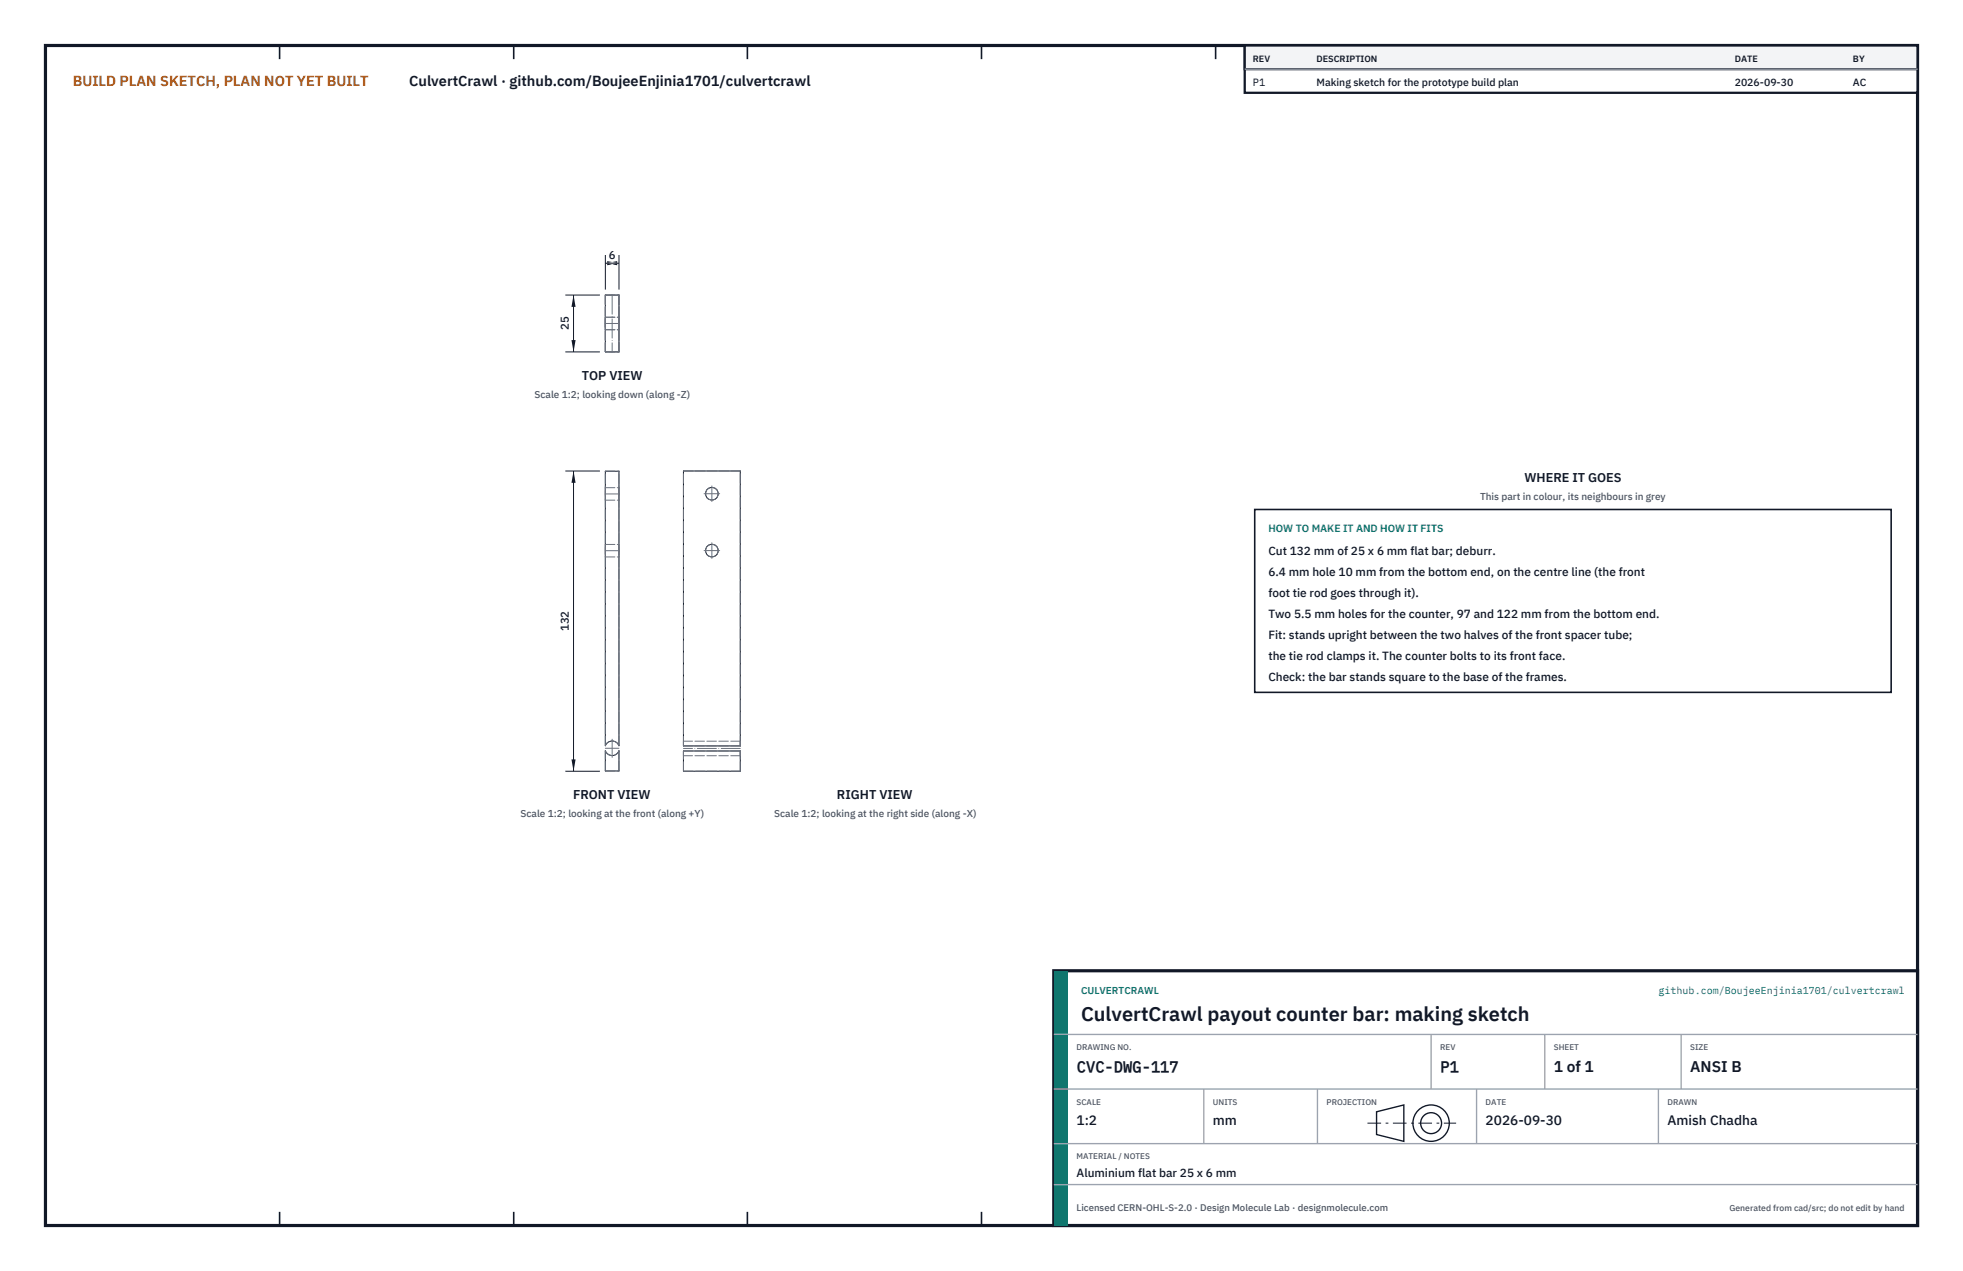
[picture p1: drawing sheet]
<svg xmlns="http://www.w3.org/2000/svg" width="432mm" height="279mm" viewBox="0 0 432 279" stroke-linecap="round" stroke-linejoin="round" font-family="sans-serif">
<defs><g id="words">
<text font-size="4.4" fill="#111827" x="237.8" y="224.4">CulvertCrawl payout counter bar: making sketch</text>
<g font-size="3.4" fill="#111827">
<text x="236.8" y="235.6">CVC-DWG-117</text>
<text x="316.8" y="235.6">P1</text>
<text x="341.8" y="235.6">1 of 1</text>
<text x="371.8" y="235.6">ANSI B</text>
</g>
<text font-size="3.2" fill="#b45309" x="16" y="19">BUILD PLAN SKETCH, PLAN NOT YET BUILT</text>
<text font-size="3.2" fill="#111827" x="90" y="19">CulvertCrawl · github.com/BoujeeEnjinia1701/culvertcrawl</text>
<g font-size="3" fill="#111827">
<text x="236.8" y="247.2">1:2</text>
<text x="266.8" y="247.2">mm</text>
<text x="326.8" y="247.2">2026-09-30</text>
<text x="366.8" y="247.2">Amish Chadha</text>
</g>
<g font-size="2.8" fill="#111827">
<text x="128" y="83.4">TOP VIEW</text>
<text x="335.3" y="106">WHERE IT GOES</text>
<text x="126" y="175.6">FRONT VIEW</text>
<text x="184.1" y="175.6">RIGHT VIEW</text>
</g>
<g font-size="2.6" fill="#111827">
<text x="279" y="122">Cut 132 mm of 25 x 6 mm flat bar; deburr.</text>
<text x="279" y="126.6">6.4 mm hole 10 mm from the bottom end, on the centre line (the front</text>
<text x="279" y="131.2">foot tie rod goes through it).</text>
<text x="279" y="135.8">Two 5.5 mm holes for the counter, 97 and 122 mm from the bottom end.</text>
<text x="279" y="140.4">Fit: stands upright between the two halves of the front spacer tube;</text>
<text x="279" y="145">the tie rod clamps it. The counter bolts to its front face.</text>
<text x="279" y="149.6">Check: the bar stands square to the base of the frames.</text>
<text x="236.8" y="258.8">Aluminium flat bar 25 x 6 mm</text>
</g>
<g font-size="2.5" fill="#111827">
<text x="133.9" y="56.9">6</text>
<text x="125.2" y="72.6" transform="rotate(-90 125.2 72.6)">25</text>
<text x="125.2" y="138.8" transform="rotate(-90 125.2 138.8)">132</text>
</g>
<g font-size="2.3" fill="#111827">
<text x="275.6" y="18.8">P1</text>
<text x="289.6" y="18.8">Making sketch for the prototype build plan</text>
<text x="381.6" y="18.8">2026-09-30</text>
<text x="407.6" y="18.8">AC</text>
</g>
<text font-size="2.3" fill="#0f766e" x="279" y="117">HOW TO MAKE IT AND HOW IT FITS</text>
<g font-size="2.2" fill="#4b5563">
<text x="117.6" y="87.5">Scale 1:2; looking down (along -Z)</text>
<text x="325.6" y="110">This part in colour, its neighbours in grey</text>
<text x="114.5" y="179.6">Scale 1:2; looking at the front (along +Y)</text>
<text x="170.3" y="179.6">Scale 1:2; looking at the right side (along -X)</text>
</g>
<g font-size="2.2" fill="#0f766e">
<text x="237.8" y="218.4">CULVERTCRAWL</text>
<text x="364.9" y="218.4">github.com/BoujeeEnjinia1701/culvertcrawl</text>
</g>
<text font-size="2.1" fill="#4b5563" x="236.8" y="266.2">Licensed CERN-OHL-S-2.0 · Design Molecule Lab · designmolecule.com</text>
<g font-size="2" fill="#111827">
<text x="275.6" y="13.6">REV</text>
<text x="289.6" y="13.6">DESCRIPTION</text>
<text x="381.6" y="13.6">DATE</text>
<text x="407.6" y="13.6">BY</text>
</g>
<text font-size="1.9" fill="#4b5563" x="380.4" y="266.2">Generated from cad/src; do not edit by hand</text>
<g font-size="1.8" fill="#4b5563">
<text x="236.8" y="230.8">DRAWING NO.</text>
<text x="316.8" y="230.8">REV</text>
<text x="341.8" y="230.8">SHEET</text>
<text x="371.8" y="230.8">SIZE</text>
<text x="236.8" y="242.8">SCALE</text>
<text x="266.8" y="242.8">UNITS</text>
<text x="291.8" y="242.8">PROJECTION</text>
<text x="326.8" y="242.8">DATE</text>
<text x="366.8" y="242.8">DRAWN</text>
<text x="236.8" y="254.8">MATERIAL / NOTES</text>
</g>
</g></defs>
<path d="M10 10h411.8v259.4h-411.8z" fill="none" stroke="#111827" stroke-width=".7" stroke-linecap="butt"/>
<g fill="none" stroke="#111827" stroke-width=".35">
<path d="M61.5 10v3M113 10v3M164.4 10v3M215.9 10v3M267.4 10v3M318.9 10v3M370.3 10v3M61.5 266.4v3M113 266.4v3M164.4 266.4v3M215.9 266.4v3M267.4 266.4v3"/>
<path d="M318.9 266.4v3M370.3 266.4v3"/>
</g>
<g fill="none" stroke="#111727" stroke-width=".22">
<path d="M133.2 64.9h3v12.5h-3zM133.2 103.6h3v60.3a1.6 1.6 0 0 0-1.5-1 1.6 1.6 0 0 0-1.5 1zM150.3 103.5h12.5v60.5h-12.5zM133.2 165a1.6 1.6 0 0 0 1.5 1.1 1.6 1.6 0 0 0 1.5-1.1v4.5h-3zM150.3 165.1h12.5v4.4h-12.5z"/>
<circle cx="156.6" cy="108.5" r="1.39"/>
<circle cx="156.6" cy="121" r="1.39"/>
</g>
<g fill="none" stroke="#6a7180" stroke-width=".22" stroke-dasharray="2.1 .5">
<path d="M133.2 64.9v12.5M133.2 77.4v-12.5M133.2 77.4h3M133.2 64.9h3M133.2 71.1v-1.4M133.2 69.7v2.8M133.2 72.5v-1.4M133.2 72.5h3M133.2 69.7h3M136.2 64.9v12.5M136.2 77.4v-12.5M136.2 77.4h-3"/>
<path d="M136.2 64.9h-3M136.2 71.1v-1.4M136.2 69.7v2.8M136.2 72.5v-1.4M133.2 119.7v2.7M133.2 110v-2.8M133.2 107.2v2.8M133.2 103.6h3M133.2 110h3M133.2 119.7h3M133.2 107.2h3M136.2 119.7v2.7"/>
<path d="M136.2 110v-2.8M136.2 107.2v2.8M150.3 103.5h12.5M133.2 122.4v-2.7M133.2 122.4h3M136.2 122.4v-2.7M133.2 169.5v-4.5M133.2 165a1.6 1.6 0 0 0 1.5 1.1 1.6 1.6 0 0 0 1.5-1.1M133.2 169.5h3M133.2 163.9v-60.3M136.2 169.5v-4.5M136.2 163.9a1.6 1.6 0 0 0-1.5-1 1.6 1.6 0 0 0-1.5 1"/>
<path d="M136.2 163.9v-60.3M150.3 169.5v-4.4M150.3 169.5h12.5M150.3 165.1v1M150.3 166.1v-1M150.3 164v-60.5M150.3 164v-1.1M150.3 162.9v1.1M162.8 165.1h-12.5M162.8 169.5v-4.4M162.8 165.1v1M162.8 166.1v-1"/>
<path d="M162.8 164h-12.5M162.8 164v-60.5M162.8 164v-1.1M162.8 162.9v1.1M162.8 166.1h-12.5M162.8 162.9h-12.5"/>
<circle cx="156.6" cy="108.5" r="1.39"/>
<circle cx="156.6" cy="121" r="1.39"/>
</g>
<path d="M133.2 71.1h3M134.7 64.9v12.5M133.2 108.6h3M154.9 108.5h3.4M156.6 110.3v-3.5M133.2 121.1h3M154.9 121h3.4M156.6 122.8v-3.5M133.2 164.5h3M134.7 166.5v-4M162.8 164.5h-12.5" fill="none" stroke="#6a7180" stroke-width=".22" stroke-dasharray="4.2 .5 0 .5"/>
<path d="M133.2 56.1v7.6M133.2 57.9h3M136.2 56.1v7.6" fill="none" stroke="#111827" stroke-width=".22"/>
<path d="M133.2 57.9l2.6-.5v.9zM133.6 57.4v.9l2.6-.4z" fill="#111827"/>
<path d="M124.4 64.9h7.6M124.4 77.4h7.6M126.2 64.9v12.5" fill="none" stroke="#111827" stroke-width=".22"/>
<path d="M126.2 64.9l-.5 2.6h.9zM125.7 74.8h.9l-.4 2.6z" fill="#111827"/>
<path d="M124.4 103.5h7.6M126.2 103.5v66M124.4 169.5h7.6" fill="none" stroke="#111827" stroke-width=".22"/>
<path d="M126.2 103.5l-.5 2.6h.9zM125.7 166.9h.9l-.4 2.6z" fill="#111827"/>
<path d="M276 112h140v40.2h-140z" fill="#fff" stroke="#111827" stroke-width=".35"/>
<path d="M273.8 10h148v10.4h-148z" fill="#fff" stroke="#111827" stroke-width=".5"/>
<path d="M273.8 10h148v5.2h-148z" fill="#f3f4f6" stroke="#111827" stroke-width=".5"/>
<path d="M273.8 15.2h148" fill="none" stroke="#9ca3af" stroke-width=".3"/>
<path d="M231.8 213.4h190v56h-190z" fill="#fff" stroke="#111827" stroke-width=".7" stroke-linecap="butt"/>
<path d="M231.8 213.4h3v56h-3z" fill="#0f766e"/>
<path d="M231.8 227.4h190M231.8 239.4h190M264.8 239.4v12M289.8 239.4v12M314.8 227.4v12M324.8 239.4v12M339.8 227.4v12M364.8 239.4v12M369.8 227.4v12M231.8 251.4h190M231.8 260.4h190" fill="none" stroke="#9ca3af" stroke-width=".3"/>
<g fill="none" stroke="#111827" stroke-width=".3">
<path d="M302.8 244.4l6-1.5v8l-6-1.5z"/>
<circle cx="314.8" cy="246.9" r="4"/>
<circle cx="314.8" cy="246.9" r="2.3"/>
</g>
<path d="M300.8 246.9h19.5" fill="none" stroke="#111827" stroke-width=".22" stroke-dasharray="3 1 .6 1" stroke-linecap="butt"/>
<use href="#words"/>
</svg>
